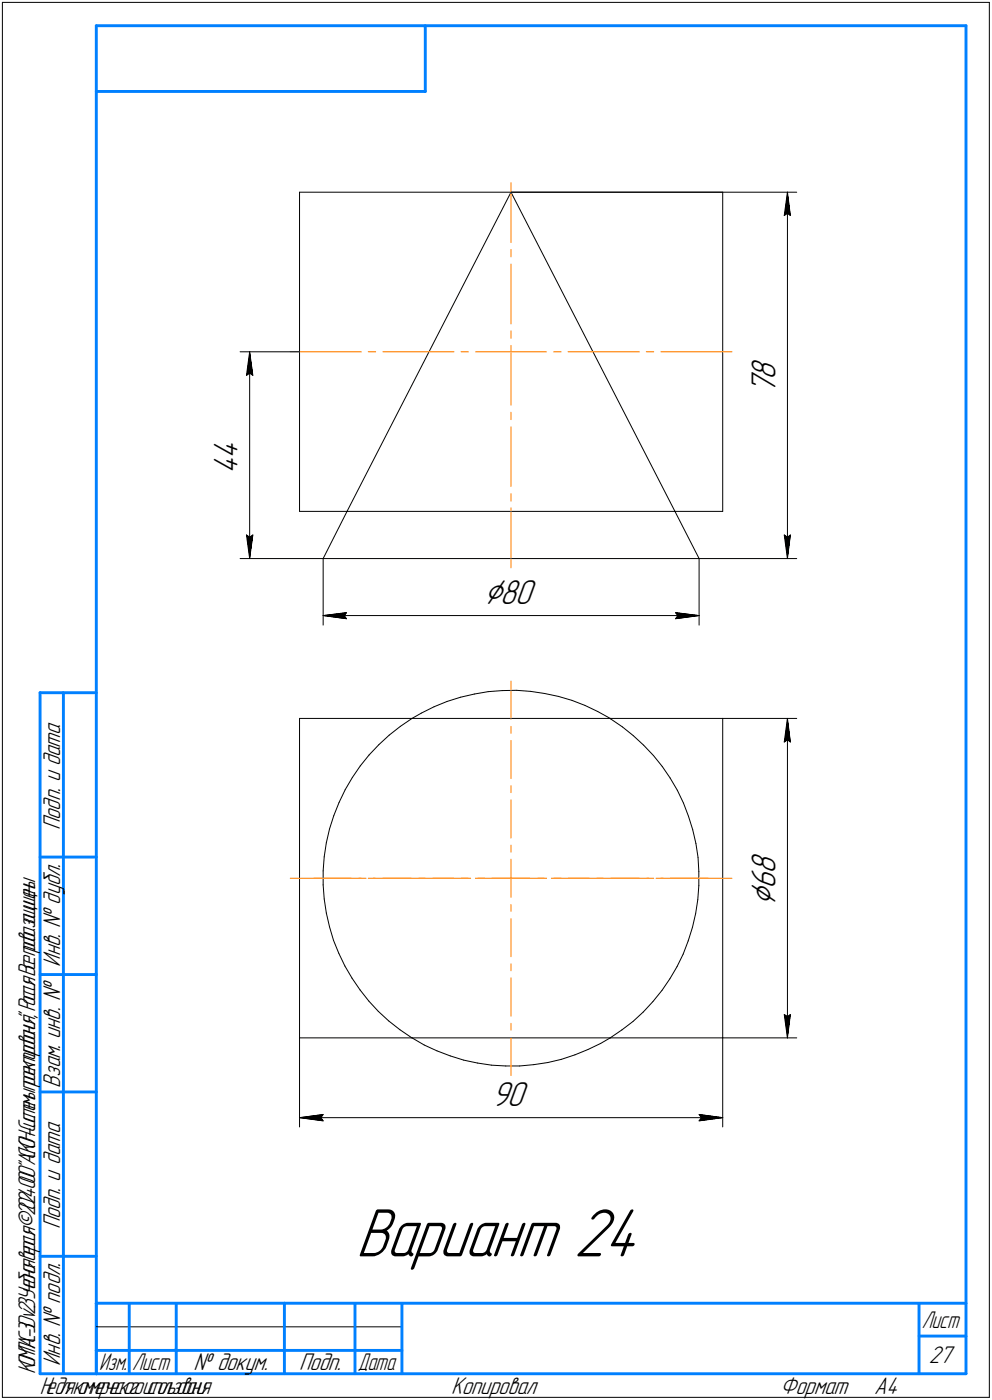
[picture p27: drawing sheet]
<svg xmlns="http://www.w3.org/2000/svg" width="211mm" height="298mm" viewBox="0 0 211 298" stroke-linecap="round" stroke-linejoin="round" font-family="sans-serif">
<defs><g id="words">
<text font-size="15.6" x="75.7" y="267.5">Вариант 24</text>
<g font-size="8.5">
<text x="102.9" y="128.5">⌀80</text>
<text x="165" y="192.8" transform="rotate(-90 165 192.8)">⌀</text>
</g>
<g font-size="7.8">
<text x="165" y="84" transform="rotate(-90 165 84)">7</text>
<text x="165" y="80.8" transform="rotate(-90 165 80.8)">8</text>
<text x="50.6" y="101" transform="rotate(-90 50.6 101)">4</text>
<text x="50.6" y="97.8" transform="rotate(-90 50.6 97.8)">4</text>
<text x="165" y="189.4" transform="rotate(-90 165 189.4)">6</text>
<text x="165" y="186.2" transform="rotate(-90 165 186.2)">8</text>
<text x="104.6" y="235.4">90</text>
</g>
<g font-size="5.5">
<text x="12.8" y="176.7" transform="rotate(-90 12.8 176.7)">Подп. и дата</text>
<text x="12.8" y="205.8" transform="rotate(-90 12.8 205.8)">Инв. № дубл.</text>
<text x="12.8" y="231.6" transform="rotate(-90 12.8 231.6)">Взам. инв. №</text>
<text x="12.8" y="261.7" transform="rotate(-90 12.8 261.7)">Подп. и дата</text>
<text x="12.8" y="290.8" transform="rotate(-90 12.8 290.8)">Инв. № подл.</text>
<text x="41.2" y="291.8">№ докум.</text>
<text x="63.6" y="291.8">Подп.</text>
<text x="197.6" y="290.3">27</text>
<text x="96" y="296.8">Копировал</text>
<text x="166" y="296.8">Формат</text>
<text x="186" y="296.8">A4</text>
</g>
<g font-size="5.4">
<text x="196.1" y="282.8">Лист</text>
<text x="7.5" y="292.5" transform="rotate(-90 7.5 292.5)">КОМПАС-3Dv23Учебнаяверсия©2024ООО&quot;АСКОН-Системыпроектирования&quot;,Россия.Всеправазащищены.</text>
<text x="21.1" y="291.8">Изм.</text>
<text x="28.1" y="291.8">Лист</text>
<text x="76.1" y="291.8">Дата</text>
<text x="8.5" y="296.7">Недлякоммерческогоиспользования</text>
</g>
</g></defs>
<g fill="none" stroke="#000" stroke-width=".21">
<path d="M.5 .5v297zM.5 .5h210zM210.5 .5v297zM63.7 40.9v68zM63.7 40.9h90.1zM108.7 40.9l-34.9 68zM108.7 40.9l34.9 68zM108.7 40.9h60.8zM153.8 40.9v68zM166.8 45.9l.7-.5zM167.5 40.9l.6 5zM167.5 45.4l.6 .5z"/>
<path d="M167.5 40.9l-.7 5zM167.5 40.9v78zM51.1 74.9h12.6zM52.4 79.9l.7-.5zM53.1 74.9l.7 5zM53.1 79.4l.7 .5zM53.1 74.9l-.7 5zM53.1 74.9v44zM51.1 118.9h17.6zM52.4 113.9l.7 5zM52.4 113.9l.7 .5zM53.1 114.4l.7-.5z"/>
<path d="M53.8 113.9l-.7 5zM63.7 108.9h10.1zM68.7 118.9h80zM68.7 118.9v14.2zM73.8 108.9l-5.1 10zM73.8 108.9h69.8zM143.6 108.9l5.1 10zM143.6 108.9h10.2zM148.7 118.9v14.2zM148.7 118.9h20.8zM166.8 113.9l.7 5zM166.8 113.9l.7 .5z"/>
<path d="M167.5 114.4l.6-.5zM168.1 113.9l-.6 5zM68.7 131.1l5-.7zM68.7 131.1l5 .6zM68.7 131.1h80zM73.2 131.1l.5 .6zM73.7 130.4l-.5 .7zM143.7 131.7l5-.6zM143.7 130.4l.5 .7zM143.7 130.4l5 .7zM144.2 131.1l-.5 .6zM63.7 153h24z"/>
<path d="M63.7 153v68zM80.6 158.6l2.2-2.1zM80.6 158.6l-2.1 2.2zM82.8 156.5l2.4-1.8zM85.2 154.7l2.5-1.7zM87.7 153h42.1zM87.7 153l1.9-1.2zM89.6 151.8l2.7-1.3zM92.3 150.5l2.8-1.1zM95.1 149.4l2.9-1zM98 148.4l2.9-.6zM100.9 147.8l3-.5z"/>
<path d="M103.9 147.3l2.9-.3zM106.8 147h3.1zM109.9 147l3 .2zM112.9 147.2l3 .5zM115.9 147.7l2.9 .6zM118.8 148.3l2.9 .8zM121.7 149.1l2.8 1.1zM124.5 150.2l2.7 1.3zM127.2 151.5l2.6 1.5zM129.8 153h24zM129.8 153l.1 .1zM129.9 153.1l2.5 1.7z"/>
<path d="M132.4 154.8l2.3 1.8zM134.7 156.6l2.2 2.1zM136.9 158.7l2.1 2.2zM153.8 153v68zM153.8 153h15.7zM166.8 158l.7-.5zM167.5 153l.6 5zM167.5 157.5l.6 .5zM167.5 153l-.7 5zM167.5 153v68zM69.4 179.4l-.4 3zM70.1 176.5l-.7 2.9z"/>
<path d="M71 173.7l-.9 2.8zM72.1 170.9l-1.1 2.8zM73.4 168.1l-1.3 2.8zM75 165.6l-1.6 2.5zM76.7 163.1l-1.7 2.5zM78.5 160.8l-1.8 2.3zM139 160.9l1.9 2.3zM140.9 163.2l1.7 2.5zM142.6 165.7l1.5 2.6zM144.1 168.3l1.3 2.7zM145.4 171l1.1 2.8zM146.5 173.8l.9 2.9z"/>
<path d="M147.4 176.7l.7 2.9zM148.1 179.6l.4 2.9zM68.7 185.4v3zM68.7 188.4l.3 3zM69 182.4l-.3 3zM69 191.4l.4 3zM69.4 194.4l.7 2.9zM70.1 197.3l.9 2.9zM147.3 197.4l-.9 2.9zM148 194.5l-.7 2.9zM148.4 191.6l-.4 2.9zM148.5 182.5l.2 3z"/>
<path d="M148.7 188.6l-.3 3zM148.7 185.5v3.1zM71 200.2l1.1 2.8zM72.1 203l1.3 2.7zM73.4 205.7l1.5 2.6zM74.9 208.3l1.7 2.5zM76.6 210.8l1.9 2.3zM78.5 213.1l2 2.2zM80.5 215.3l2.2 2.1zM82.7 217.4l2.4 1.8zM85.1 219.2l2.4 1.7zM132.3 219.3l2.4-1.8z"/>
<path d="M134.7 217.5l2.2-2.1zM138.9 213.2l-2 2.2zM140.8 210.9l-1.9 2.3zM142.5 208.4l-1.7 2.5zM144 205.8l-1.5 2.6zM145.3 203.1l-1.3 2.7zM146.4 200.3l-1.1 2.8zM166.8 216l.7 5zM166.8 216l.7 .5zM167.5 216.5l.6-.5zM168.1 216l-.6 5zM63.7 221h24z"/>
<path d="M63.7 221v18.9zM63.7 238l5-.7zM63.7 238l5 .6zM63.7 238h90.1zM68.2 238l.5 .6zM68.7 237.3l-.5 .7zM87.5 220.9l.2 .1zM87.7 221h42.1zM87.7 221l2.6 1.5zM90.3 222.5l2.7 1.2zM93 223.7l2.8 1.1zM95.8 224.8l2.9 .9z"/>
<path d="M98.7 225.7l2.9 .6zM101.6 226.3l3 .5zM104.6 226.8l3 .2zM107.6 227h3zM110.6 227l3-.3zM113.6 226.7l3-.5zM116.6 226.2l2.8-.6zM119.4 225.6l2.9-1zM122.3 224.6l2.8-1.1zM125.1 223.5l2.7-1.3zM127.8 222.2l2-1.2zM129.8 221h24z"/>
<path d="M129.8 221l2.5-1.7zM148.7 238.6l5.1-.6zM148.7 237.3l.5 .7zM148.7 237.3l5.1 .7zM149.2 238l-.5 .6zM153.8 221h15.7zM153.8 221v18.9zM.5 297.5h210zM20.5 282.5h65z"/>
</g>
<g fill="none" stroke="#ff8000" stroke-width=".21">
<path d="M108.7 38.9v12.7zM108.7 56.2v12.8zM108.7 53.1v1.6zM61.8 74.9h15.1zM78.3 74.9h1.6zM81.4 74.9h15.2zM98.1 74.9h1.6zM101.1 74.9h15.2zM108.7 73.5v12.7zM108.7 70.4v1.6zM117.8 74.9h1.6zM120.8 74.9h15.2z"/>
<path d="M137.5 74.9h1.6zM140.6 74.9h15.1zM108.7 90.9v12.7zM108.7 87.8v1.6zM108.7 108.1v12.8zM108.7 105.1v1.6zM108.7 145v8.1zM108.7 154.7v1.4zM108.7 157.6v8.2zM108.7 167.3v1.5zM108.7 170.3v8.1zM108.7 179.9v1.5z"/>
<path d="M61.8 187h15.1zM66.7 187h8.1zM76.4 187h1.5zM78.3 187h1.6zM79.4 187h8.1zM81.4 187h15.2zM89 187h1.5zM92 187h8.1zM98.1 187h1.6zM101.1 187h15.2zM101.7 187h1.5zM104.6 187h4.1z"/>
<path d="M108.7 195.6v8.1zM108.7 192.6v1.5zM108.7 187v4.1zM108.7 182.9v4.1zM108.7 187h4.1zM114.3 187h1.5zM117.3 187h8.1zM117.8 187h1.6zM120.8 187h15.2zM126.9 187h1.6zM129.9 187h8.2zM137.5 187h1.6z"/>
<path d="M139.6 187h1.5zM140.6 187h15.1zM142.6 187h8.1zM108.7 217.9v1.4zM108.7 208.2v8.2zM108.7 205.2v1.5zM108.7 220.9v8.1z"/>
</g>
<g fill="#fff" stroke="#fff" stroke-width=".21">
<path d="M159.2 181.2h7.3zM159.2 181.2h7.3zM159.2 181.3h7.3zM159.2 181.4h7.3zM159.2 181.4h7.3zM159.2 181.5h7.3zM159.2 181.5h7.3zM159.2 181.6h7.3zM159.2 181.6h7.3zM159.2 181.7h7.3zM159.2 181.8h7.3zM159.2 181.8h7.3zM159.2 181.9h7.3zM159.2 181.9h7.3zM159.2 182h7.3zM159.2 182h7.3zM159.2 182.1h7.3zM159.2 182.1h7.3zM159.2 182.2h7.3zM159.2 182.3h7.3zM159.2 182.3h7.3zM159.2 182.4h7.3zM159.2 182.4h7.3zM159.2 182.5h7.3zM159.2 182.5h7.3zM159.2 182.6h7.3zM159.2 182.7h7.3zM159.2 182.7h7.3zM159.2 182.8h7.3zM159.2 182.8h7.3zM159.2 182.9h7.3zM159.2 182.9h7.3zM159.2 183h7.3zM159.2 183h7.3zM159.2 183.1h7.3zM159.2 183.2h7.3zM159.2 183.2h7.3zM159.2 183.3h7.3zM159.2 183.3h7.3zM159.2 183.4h7.3zM159.2 183.4h7.3zM159.2 183.5h7.3zM159.2 183.6h7.3zM159.2 183.6h7.3zM159.2 183.7h7.3zM159.2 183.7h7.3zM159.2 183.8h7.3zM159.2 183.8h7.3zM159.2 183.9h7.3zM159.2 184h7.3zM159.2 184h7.3zM159.2 184.1h7.3zM159.2 184.1h7.3zM159.2 184.2h7.3zM159.2 184.2h7.3zM159.2 184.3h7.3zM159.2 184.3h7.3zM159.2 184.4h7.3zM159.2 184.5h7.3zM159.2 184.5h7.3zM159.2 184.6h7.3zM159.2 184.6h7.3zM159.2 184.7h7.3zM159.2 184.7h7.3zM159.2 184.8h7.3zM159.2 184.9h7.3zM159.2 184.9h7.3zM159.2 185h7.3zM159.2 185h7.3zM159.2 185.1h7.3zM159.2 185.1h7.3zM159.2 185.2h7.3zM159.2 185.3h7.3zM159.2 185.3h7.3zM159.2 185.4h7.3zM159.2 185.4h7.3zM159.2 185.5h7.3zM159.2 185.5h7.3zM159.2 185.6h7.3zM159.2 185.6h7.3zM159.2 185.7h7.3zM159.2 185.8h7.3zM159.2 185.8h7.3zM159.2 185.9h7.3zM159.2 185.9h7.3zM159.2 186h7.3zM159.2 186h7.3zM159.2 186.1h7.3zM159.2 186.2h7.3zM159.2 186.2h7.3zM159.2 186.3h7.3zM159.2 186.3h7.3zM159.2 186.4h7.3zM159.2 186.4h7.3zM159.2 186.5h7.3zM159.2 186.5h7.3zM159.2 186.6h7.3zM159.2 186.7h7.3zM159.2 186.7h7.3zM159.2 186.8h7.3zM159.2 186.8h7.3zM159.2 186.9h7.3zM159.2 186.9h7.3zM159.2 187h7.3zM159.2 187.1h7.3zM159.2 187.1h7.3zM159.2 187.2h7.3zM159.2 187.2h7.3zM159.2 187.3h7.3zM159.2 187.3h7.3zM159.2 187.4h7.3zM159.2 187.5h7.3zM159.2 187.5h7.3zM159.2 187.6h7.3zM159.2 187.6h7.3zM159.2 187.7h7.3zM159.2 187.7h7.3zM159.2 187.8h7.3zM159.2 187.8h7.3zM159.2 187.9h7.3zM159.2 188h7.3zM159.2 188h7.3zM159.2 188.1h7.3zM159.2 188.1h7.3zM159.2 188.2h7.3zM159.2 188.2h7.3zM159.2 188.3h7.3zM159.2 188.4h7.3zM159.2 188.4h7.3zM159.2 188.5h7.3zM159.2 188.5h7.3zM159.2 188.6h7.3zM159.2 188.6h7.3zM159.2 188.7h7.3zM159.2 188.8h7.3zM159.2 188.8h7.3zM159.2 188.9h7.3zM159.2 188.9h7.3zM159.2 189h7.3zM159.2 189h7.3zM159.2 189.1h7.3zM159.2 189.1h7.3zM159.2 189.2h7.3zM159.2 189.3h7.3zM159.2 189.3h7.3zM159.2 189.4h7.3zM159.2 189.4h7.3zM159.2 189.5h7.3zM159.2 189.5h7.3zM159.2 189.6h7.3zM159.2 189.7h7.3zM159.2 189.7h7.3zM159.2 189.8h7.3zM159.2 189.8h7.3zM159.2 189.9h7.3zM159.2 189.9h7.3zM159.2 190h7.3zM159.2 190h7.3zM159.2 190.1h7.3zM159.2 190.2h7.3zM159.2 190.2h7.3zM159.2 190.3h7.3zM159.2 190.3h7.3zM159.2 190.4h7.3zM159.2 190.4h7.3zM159.2 190.5h7.3zM159.2 190.6h7.3zM159.2 190.6h7.3zM159.2 190.7h7.3zM159.2 190.7h7.3zM159.2 190.8h7.3zM159.2 190.8h7.3zM159.2 190.9h7.3zM159.2 191h7.3zM159.2 191h7.3zM159.2 191.1h7.3zM159.2 191.1h7.3zM159.2 191.2h7.3zM159.2 191.2h7.3zM159.2 191.3h7.3zM159.2 191.3h7.3zM159.2 191.4h7.3zM159.2 191.5h7.3zM159.2 191.5h7.3zM159.2 191.6h7.3zM159.2 191.6h7.3zM159.2 191.7h7.3zM159.2 191.7h7.3zM159.2 191.8h7.3zM159.2 191.9h7.3zM159.2 191.9h7.3zM159.2 192h7.3zM159.2 192h7.3zM159.2 192.1h7.3zM159.2 192.1h7.3zM159.2 192.2h7.3zM159.2 192.2h7.3zM159.2 192.3h7.3zM159.2 192.4h7.3zM159.2 192.4h7.3zM159.2 192.5h7.3zM159.2 192.5h7.3zM159.2 192.6h7.3zM159.2 192.6h7.3zM159.2 192.7h7.3zM159.2 192.8h7.3z"/>
<path d="M167.5 153.1h.1zM167.5 153.2h.1zM167.4 153.2h.3zM167.4 153.3h.3zM167.4 153.4h.3zM167.4 153.4h.4zM167.4 153.5h.4zM167.3 153.5h.5zM167.3 153.6h.5zM167.3 153.6h.5zM167.2 153.7h.7zM167.2 153.8h.7zM167.2 153.8h.7zM167.2 153.9h.7zM167.2 153.9h.7zM167.1 154h.9zM167.1 154h.9zM167.1 154.1h.9zM167.1 154.1h.9zM167.1 154.2h.9zM167 154.3h1.1zM167 154.3h1.1zM167 154.4h1.1zM167 154.4h1.1zM167 154.5h1.1zM166.9 154.5h1.3zM166.9 154.6h1.3zM166.8 154.7h1.5zM166.8 154.7h1.5zM166.8 154.8h1.5zM166.8 154.8h1.5zM166.8 154.9h1.5zM166.8 154.9h1.5zM166.8 155h1.5zM166.8 155.1h1.5zM166.8 155.1h1.5zM166.8 155.2h1.5zM166.7 155.2h1.7zM166.7 155.3h1.7zM166.7 155.3h1.7zM166.7 155.4h1.7zM166.7 155.4h1.7zM166.7 155.5h1.7zM166.7 155.6h1.7zM166.7 155.6h1.7zM166.7 155.7h1.7zM166.7 155.7h1.7zM166.7 155.8h1.7zM166.7 155.8h1.7zM166.7 155.9h1.7zM166.7 156h1.7zM166.6 156h1.8zM166.6 156.1h1.9zM166.6 156.1h1.9zM166.6 156.2h1.9zM166.6 156.2h1.9zM166.6 156.3h1.9zM166.6 156.4h1.9zM166.6 156.4h1.9zM166.6 156.5h1.9zM166.6 156.5h1.9zM166.6 156.6h1.9zM166.6 156.6h1.9zM166.6 156.7h1.9zM166.6 156.7h1.9zM166.6 156.8h1.9zM166.5 156.9h2.1zM166.5 156.9h2.1zM166.5 157h2.1zM166.5 157h2.1zM166.5 157.1h2.1zM166.5 157.1h2.1zM166.5 157.2h2.1zM166.5 157.3h2.1zM166.5 157.3h2.2zM166.5 157.4h2.2zM166.5 157.4h2.2zM166.5 157.5h2.2zM166.5 157.5h2.2zM166.5 157.6h2.2zM166.5 157.6h2.2zM166.4 157.7h2.3zM166.4 157.8h2.3zM166.4 157.8h2.3zM166.4 157.9h2.3zM166.4 157.9h2.3zM166.4 158h2.3zM166.4 158h2.3zM166.3 158.1h2.5zM166.3 158.2h2.5zM166.3 158.2h2.5zM166.3 158.3h2.5zM166.3 158.3h2.5zM166.3 158.4h2.5zM166.3 158.4h2.5z"/>
<path d="M166.3 215.5h2.5zM166.3 215.6h2.5zM166.3 215.6h2.5zM166.3 215.7h2.5zM166.3 215.7h2.5zM166.3 215.8h2.5zM166.3 215.8h2.5zM166.3 215.9h2.5zM166.4 216h2.3zM166.4 216h2.3zM166.4 216.1h2.3zM166.4 216.1h2.3zM166.4 216.2h2.3zM166.4 216.2h2.3zM166.4 216.3h2.3zM166.5 216.4h2.2zM166.5 216.4h2.2zM166.5 216.5h2.2zM166.5 216.5h2.2zM166.5 216.6h2.2zM166.5 216.6h2.2zM166.5 216.7h2.2zM166.5 216.7h2.1zM166.5 216.8h2.1zM166.5 216.9h2.1zM166.5 216.9h2.1zM166.5 217h2.1zM166.5 217h2.1zM166.5 217.1h2.1zM166.5 217.1h2.1zM166.6 217.2h1.9zM166.6 217.3h1.9zM166.6 217.3h1.9zM166.6 217.4h1.9zM166.6 217.4h1.9zM166.6 217.5h1.9zM166.6 217.5h1.9zM166.6 217.6h1.9zM166.6 217.6h1.9zM166.6 217.7h1.9zM166.6 217.8h1.9zM166.6 217.8h1.9zM166.6 217.9h1.9zM166.6 217.9h1.9zM166.6 218h1.8zM166.7 218h1.7zM166.7 218.1h1.7zM166.7 218.2h1.7zM166.7 218.2h1.7zM166.7 218.3h1.7zM166.7 218.3h1.7zM166.7 218.4h1.7zM166.7 218.4h1.7zM166.7 218.5h1.7zM166.7 218.6h1.7zM166.7 218.6h1.7zM166.7 218.7h1.7zM166.7 218.7h1.7zM166.7 218.8h1.7zM166.8 218.8h1.5zM166.8 218.9h1.5zM166.8 218.9h1.5zM166.8 219h1.5zM166.8 219.1h1.5zM166.8 219.1h1.5zM166.8 219.2h1.5zM166.8 219.2h1.5zM166.8 219.3h1.5zM166.8 219.3h1.5zM166.9 219.4h1.3zM166.9 219.5h1.3zM167 219.5h1.1zM167 219.6h1.1zM167 219.6h1.1zM167 219.7h1.1zM167 219.7h1.1zM167.1 219.8h.9zM167.1 219.9h.9zM167.1 219.9h.9zM167.1 220h.9zM167.1 220h.9zM167.2 220.1h.7zM167.2 220.1h.7zM167.2 220.2h.7zM167.2 220.2h.7zM167.2 220.3h.7zM167.3 220.4h.5zM167.3 220.4h.5zM167.4 220.5h.4zM167.4 220.5h.4zM167.4 220.6h.3zM167.4 220.6h.3zM167.4 220.7h.3zM167.5 220.8h.1zM167.5 220.8h.1z"/>
<path d="M104.6 229.8h8.2zM104.6 229.9h8.2zM104.6 230h8.2zM104.6 230h8.2zM104.6 230.1h8.2zM104.6 230.1h8.2zM104.6 230.2h8.2zM104.6 230.2h8.2zM104.6 230.3h8.2zM104.6 230.3h8.2zM104.6 230.4h8.2zM104.6 230.5h8.2zM104.6 230.5h8.2zM104.6 230.6h8.2zM104.6 230.6h8.2zM104.6 230.7h8.2zM104.6 230.7h8.2zM104.6 230.8h8.2zM104.6 230.9h8.2zM104.6 230.9h8.2zM104.6 231h8.2zM104.6 231h8.2zM104.6 231.1h8.2zM104.6 231.1h8.2zM104.6 231.2h8.2zM104.6 231.3h8.2zM104.6 231.3h8.2zM104.6 231.4h8.2zM104.6 231.4h8.2zM104.6 231.5h8.2zM104.6 231.5h8.2zM104.6 231.6h8.2zM104.6 231.6h8.2zM104.6 231.7h8.2zM104.6 231.8h8.2zM104.6 231.8h8.2zM104.6 231.9h8.2zM104.6 231.9h8.2zM104.6 232h8.2zM104.6 232h8.2zM104.6 232.1h8.2zM104.6 232.2h8.2zM104.6 232.2h8.2zM104.6 232.3h8.2zM104.6 232.3h8.2zM104.6 232.4h8.2zM104.6 232.4h8.2zM104.6 232.5h8.2zM104.6 232.6h8.2zM104.6 232.6h8.2zM104.6 232.7h8.2zM104.6 232.7h8.2zM104.6 232.8h8.2zM104.6 232.8h8.2zM104.6 232.9h8.2zM104.6 232.9h8.2zM104.6 233h8.2zM104.6 233.1h8.2zM104.6 233.1h8.2zM104.6 233.2h8.2zM104.6 233.2h8.2zM104.6 233.3h8.2zM104.6 233.3h8.2zM104.6 233.4h8.2zM104.6 233.5h8.2zM104.6 233.5h8.2zM104.6 233.6h8.2zM104.6 233.6h8.2zM104.6 233.7h8.2zM104.6 233.7h8.2zM104.6 233.8h8.2zM104.6 233.8h8.2zM104.6 233.9h8.2zM104.6 234h8.2zM104.6 234h8.2zM104.6 234.1h8.2zM104.6 234.1h8.2zM104.6 234.2h8.2zM104.6 234.2h8.2zM104.6 234.3h8.2zM104.6 234.4h8.2zM104.6 234.4h8.2zM104.6 234.5h8.2zM104.6 234.5h8.2zM104.6 234.6h8.2zM104.6 234.6h8.2zM104.6 234.7h8.2zM104.6 234.8h8.2zM104.6 234.8h8.2zM104.6 234.9h8.2zM104.6 234.9h8.2zM104.6 235h8.2zM104.6 235h8.2zM104.6 235.1h8.2zM104.6 235.1h8.2zM104.6 235.2h8.2zM104.6 235.3h8.2zM104.6 235.3h8.2zM104.6 235.4h8.2zM104.6 235.4h8.2zM104.6 235.5h8.2zM104.6 235.5h8.2zM104.6 235.6h8.2zM104.6 235.7h8.2zM104.6 235.7h8.2zM104.6 235.8h8.2zM104.6 235.8h8.2zM104.6 235.9h8.2zM104.6 235.9h8.2zM104.6 236h8.2zM104.6 236.1h8.2zM104.6 236.1h8.2zM104.6 236.2h8.2zM104.6 236.2h8.2zM104.6 236.3h8.2zM104.6 236.3h8.2zM104.6 236.4h8.2zM104.6 236.4h8.2zM104.6 236.5h8.2zM104.6 236.6h8.2zM104.6 236.6h8.2zM104.6 236.7h8.2zM104.6 236.7h8.2zM104.6 236.8h8.2zM104.6 236.8h8.2zM104.6 236.9h8.2z"/>
<path d="M68.8 236.8h.4zM68.4 236.8h.8zM68 236.9h1.2zM67.6 237h1.6zM67.2 237h2zM66.8 237.1h2.4zM66.4 237.1h2.8zM66 237.2h3.2zM65.5 237.2h3.7zM65.4 237.3h3.8zM65.3 237.3h3.9zM65.1 237.4h4.1zM65 237.5h4.2zM64.9 237.5h4.3zM64.7 237.6h4.5zM64.6 237.6h4.6zM64.5 237.7h4.7zM64.3 237.7h4.9zM64.2 237.8h5zM64 237.9h5.2zM63.9 237.9h5.3zM63.7 238h5.5zM63.9 238h5.3zM64 238.1h5.2zM64.2 238.1h5zM64.3 238.2h4.9zM64.5 238.3h4.7zM64.6 238.3h4.6zM64.7 238.4h4.5zM64.9 238.4h4.3zM65 238.5h4.2zM65.1 238.5h4.1zM65.3 238.6h3.9zM65.4 238.6h3.8zM65.5 238.7h3.7zM66 238.8h3.2zM66.4 238.8h2.8zM66.8 238.9h2.4zM67.2 238.9h2zM67.6 239h1.6zM68 239h1.2zM68.4 239.1h.8zM68.8 239.2h.4z"/>
<path d="M148.2 236.8h.5zM148.2 236.8h.9zM148.2 236.9h1.3zM148.2 237h1.7zM148.2 237h2.1zM148.2 237.1h2.5zM148.2 237.1h3zM148.2 237.2h3.4zM148.2 237.2h3.7zM148.2 237.3h3.9zM148.2 237.3h4zM148.2 237.4h4.2zM148.2 237.5h4.3zM148.2 237.5h4.5zM148.2 237.6h4.6zM148.2 237.6h4.8zM148.2 237.7h4.9zM148.2 237.7h5zM148.2 237.8h5.2zM148.2 237.9h5.3zM148.2 237.9h5.4zM148.2 238h5.6zM148.2 238h5.4zM148.2 238.1h5.3zM148.2 238.1h5.2zM148.2 238.2h5zM148.2 238.3h4.9zM148.2 238.3h4.8zM148.2 238.4h4.6zM148.2 238.4h4.5zM148.2 238.5h4.3zM148.2 238.5h4.2zM148.2 238.6h4zM148.2 238.6h3.9zM148.2 238.7h3.7zM148.2 238.8h3.4zM148.2 238.8h3zM148.2 238.9h2.5zM148.2 238.9h2.1zM148.2 239h1.7zM148.2 239h1.3zM148.2 239.1h.9zM148.2 239.2h.5z"/>
<path d="M102.9 122.8h11.6zM102.9 122.9h11.6zM102.9 122.9h11.6zM102.9 123h11.6zM102.9 123h11.6zM102.9 123.1h11.6zM102.9 123.2h11.6zM102.9 123.2h11.6zM102.9 123.3h11.6zM102.9 123.3h11.6zM102.9 123.4h11.6zM102.9 123.4h11.6zM102.9 123.5h11.6zM102.9 123.6h11.6zM102.9 123.6h11.6zM102.9 123.7h11.6zM102.9 123.7h11.6zM102.9 123.8h11.6zM102.9 123.8h11.6zM102.9 123.9h11.6zM102.9 124h11.6zM102.9 124h11.6zM102.9 124.1h11.6zM102.9 124.1h11.6zM102.9 124.2h11.6zM102.9 124.2h11.6zM102.9 124.3h11.6zM102.9 124.3h11.6zM102.9 124.4h11.6zM102.9 124.5h11.6zM102.9 124.5h11.6zM102.9 124.6h11.6zM102.9 124.6h11.6zM102.9 124.7h11.6zM102.9 124.7h11.6zM102.9 124.8h11.6zM102.9 124.9h11.6zM102.9 124.9h11.6zM102.9 125h11.6zM102.9 125h11.6zM102.9 125.1h11.6zM102.9 125.1h11.6zM102.9 125.2h11.6zM102.9 125.3h11.6zM102.9 125.3h11.6zM102.9 125.4h11.6zM102.9 125.4h11.6zM102.9 125.5h11.6zM102.9 125.5h11.6zM102.9 125.6h11.6zM102.9 125.6h11.6zM102.9 125.7h11.6zM102.9 125.8h11.6zM102.9 125.8h11.6zM102.9 125.9h11.6zM102.9 125.9h11.6zM102.9 126h11.6zM102.9 126h11.6zM102.9 126.1h11.6zM102.9 126.2h11.6zM102.9 126.2h11.6zM102.9 126.3h11.6zM102.9 126.3h11.6zM102.9 126.4h11.6zM102.9 126.4h11.6zM102.9 126.5h11.6zM102.9 126.5h11.6zM102.9 126.6h11.6zM102.9 126.7h11.6zM102.9 126.7h11.6zM102.9 126.8h11.6zM102.9 126.8h11.6zM102.9 126.9h11.6zM102.9 126.9h11.6zM102.9 127h11.6zM102.9 127.1h11.6zM102.9 127.1h11.6zM102.9 127.2h11.6zM102.9 127.2h11.6zM102.9 127.3h11.6zM102.9 127.3h11.6zM102.9 127.4h11.6zM102.9 127.5h11.6zM102.9 127.5h11.6zM102.9 127.6h11.6zM102.9 127.6h11.6zM102.9 127.7h11.6zM102.9 127.7h11.6zM102.9 127.8h11.6zM102.9 127.8h11.6zM102.9 127.9h11.6zM102.9 128h11.6zM102.9 128h11.6zM102.9 128.1h11.6zM102.9 128.1h11.6zM102.9 128.2h11.6zM102.9 128.2h11.6zM102.9 128.3h11.6zM102.9 128.4h11.6zM102.9 128.4h11.6zM102.9 128.5h11.6zM102.9 128.5h11.6zM102.9 128.6h11.6zM102.9 128.6h11.6zM102.9 128.7h11.6zM102.9 128.7h11.6zM102.9 128.8h11.6zM102.9 128.9h11.6zM102.9 128.9h11.6zM102.9 129h11.6zM102.9 129h11.6zM102.9 129.1h11.6zM102.9 129.1h11.6zM102.9 129.2h11.6zM102.9 129.3h11.6zM102.9 129.3h11.6zM102.9 129.4h11.6zM102.9 129.4h11.6zM102.9 129.5h11.6zM102.9 129.5h11.6zM102.9 129.6h11.6zM102.9 129.7h11.6zM102.9 129.7h11.6zM102.9 129.8h11.6zM102.9 129.8h11.6zM102.9 129.9h11.6zM102.9 129.9h11.6zM102.9 130h11.6zM102.9 130h11.6z"/>
<path d="M73.8 129.9h.4zM73.4 129.9h.8zM73 130h1.2zM72.6 130h1.6zM72.2 130.1h2zM71.7 130.2h2.5zM71.3 130.2h2.9zM71 130.3h3.2zM70.5 130.3h3.7zM70.4 130.4h3.8zM70.3 130.4h3.9zM70.1 130.5h4.1zM70 130.6h4.2zM69.9 130.6h4.3zM69.7 130.7h4.5zM69.6 130.7h4.6zM69.4 130.8h4.8zM69.3 130.8h4.9zM69.2 130.9h5zM69 131h5.2zM68.9 131h5.3zM68.7 131.1h5.5zM68.9 131.1h5.3zM69 131.2h5.2zM69.2 131.2h5zM69.3 131.3h4.9zM69.4 131.3h4.8zM69.6 131.4h4.6zM69.7 131.5h4.5zM69.9 131.5h4.3zM70 131.6h4.2zM70.1 131.6h4.1zM70.3 131.7h3.9zM70.4 131.7h3.8zM70.5 131.8h3.7zM71 131.9h3.2zM71.3 131.9h2.9zM71.7 132h2.5zM72.2 132h2zM72.6 132.1h1.6zM73 132.1h1.2zM73.4 132.2h.8zM73.8 132.2h.4z"/>
<path d="M143.2 129.9h.5zM143.2 129.9h.8zM143.2 130h1.2zM143.2 130h1.7zM143.2 130.1h2.1zM143.2 130.2h2.5zM143.2 130.2h2.9zM143.2 130.3h3.3zM143.2 130.3h3.7zM143.2 130.4h3.9zM143.2 130.4h4zM143.2 130.5h4.2zM143.2 130.6h4.3zM143.2 130.6h4.5zM143.2 130.7h4.6zM143.2 130.7h4.7zM143.2 130.8h4.9zM143.2 130.8h5zM143.2 130.9h5.1zM143.2 131h5.3zM143.2 131h5.4zM143.2 131.1h5.5zM143.2 131.1h5.4zM143.2 131.2h5.3zM143.2 131.2h5.1zM143.2 131.3h5zM143.2 131.3h4.9zM143.2 131.4h4.7zM143.2 131.5h4.6zM143.2 131.5h4.5zM143.2 131.6h4.3zM143.2 131.6h4.2zM143.2 131.7h4zM143.2 131.7h3.9zM143.2 131.8h3.7zM143.2 131.9h3.3zM143.2 131.9h2.9zM143.2 132h2.5zM143.2 132h2.1zM143.2 132.1h1.7zM143.2 132.1h1.2zM143.2 132.2h.8zM143.2 132.2h.5z"/>
<path d="M159.4 75.8h7.1zM159.4 75.9h7.1zM159.4 75.9h7.1zM159.4 76h7.1zM159.4 76h7.1zM159.4 76.1h7.1zM159.4 76.1h7.1zM159.4 76.2h7.1zM159.4 76.3h7.1zM159.4 76.3h7.1zM159.4 76.4h7.1zM159.4 76.4h7.1zM159.4 76.5h7.1zM159.4 76.5h7.1zM159.4 76.6h7.1zM159.4 76.7h7.1zM159.4 76.7h7.1zM159.4 76.8h7.1zM159.4 76.8h7.1zM159.4 76.9h7.1zM159.4 76.9h7.1zM159.4 77h7.1zM159.4 77h7.1zM159.4 77.1h7.1zM159.4 77.2h7.1zM159.4 77.2h7.1zM159.4 77.3h7.1zM159.4 77.3h7.1zM159.4 77.4h7.1zM159.4 77.4h7.1zM159.4 77.5h7.1zM159.4 77.6h7.1zM159.4 77.6h7.1zM159.4 77.7h7.1zM159.4 77.7h7.1zM159.4 77.8h7.1zM159.4 77.8h7.1zM159.4 77.9h7.1zM159.4 77.9h7.1zM159.4 78h7.1zM159.4 78.1h7.1zM159.4 78.1h7.1zM159.4 78.2h7.1zM159.4 78.2h7.1zM159.4 78.3h7.1zM159.4 78.3h7.1zM159.4 78.4h7.1zM159.4 78.5h7.1zM159.4 78.5h7.1zM159.4 78.6h7.1zM159.4 78.6h7.1zM159.4 78.7h7.1zM159.4 78.7h7.1zM159.4 78.8h7.1zM159.4 78.9h7.1zM159.4 78.9h7.1zM159.4 79h7.1zM159.4 79h7.1zM159.4 79.1h7.1zM159.4 79.1h7.1zM159.4 79.2h7.1zM159.4 79.2h7.1zM159.4 79.3h7.1zM159.4 79.4h7.1zM159.4 79.4h7.1zM159.4 79.5h7.1zM159.4 79.5h7.1zM159.4 79.6h7.1zM159.4 79.6h7.1zM159.4 79.7h7.1zM159.4 79.8h7.1zM159.4 79.8h7.1zM159.4 79.9h7.1zM159.4 79.9h7.1zM159.4 80h7.1zM159.4 80h7.1zM159.4 80.1h7.1zM159.4 80.2h7.1zM159.4 80.2h7.1zM159.4 80.3h7.1zM159.4 80.3h7.1zM159.4 80.4h7.1zM159.4 80.4h7.1zM159.4 80.5h7.1zM159.4 80.5h7.1zM159.4 80.6h7.1zM159.4 80.7h7.1zM159.4 80.7h7.1zM159.4 80.8h7.1zM159.4 80.8h7.1zM159.4 80.9h7.1zM159.4 80.9h7.1zM159.4 81h7.1zM159.4 81.1h7.1zM159.4 81.1h7.1zM159.4 81.2h7.1zM159.4 81.2h7.1zM159.4 81.3h7.1zM159.4 81.3h7.1zM159.4 81.4h7.1zM159.4 81.4h7.1zM159.4 81.5h7.1zM159.4 81.6h7.1zM159.4 81.6h7.1zM159.4 81.7h7.1zM159.4 81.7h7.1zM159.4 81.8h7.1zM159.4 81.8h7.1zM159.4 81.9h7.1zM159.4 82h7.1zM159.4 82h7.1zM159.4 82.1h7.1zM159.4 82.1h7.1zM159.4 82.2h7.1zM159.4 82.2h7.1zM159.4 82.3h7.1zM159.4 82.4h7.1zM159.4 82.4h7.1zM159.4 82.5h7.1zM159.4 82.5h7.1zM159.4 82.6h7.1zM159.4 82.6h7.1zM159.4 82.7h7.1zM159.4 82.7h7.1zM159.4 82.8h7.1zM159.4 82.9h7.1zM159.4 82.9h7.1zM159.4 83h7.1zM159.4 83h7.1zM159.4 83.1h7.1zM159.4 83.1h7.1zM159.4 83.2h7.1zM159.4 83.3h7.1zM159.4 83.3h7.1zM159.4 83.4h7.1zM159.4 83.4h7.1zM159.4 83.5h7.1zM159.4 83.5h7.1zM159.4 83.6h7.1zM159.4 83.7h7.1zM159.4 83.7h7.1zM159.4 83.8h7.1zM159.4 83.8h7.1zM159.4 83.9h7.1zM159.4 83.9h7.1z"/>
<path d="M166.3 113.4h2.5zM166.3 113.5h2.5zM166.3 113.5h2.5zM166.3 113.6h2.5zM166.3 113.6h2.5zM166.3 113.7h2.5zM166.3 113.7h2.5zM166.3 113.8h2.5zM166.4 113.8h2.3zM166.4 113.9h2.3zM166.4 114h2.3zM166.4 114h2.3zM166.4 114.1h2.3zM166.4 114.1h2.3zM166.4 114.2h2.3zM166.5 114.2h2.2zM166.5 114.3h2.2zM166.5 114.4h2.2zM166.5 114.4h2.2zM166.5 114.5h2.2zM166.5 114.5h2.2zM166.5 114.6h2.2zM166.5 114.6h2.1zM166.5 114.7h2.1zM166.5 114.8h2.1zM166.5 114.8h2.1zM166.5 114.9h2.1zM166.5 114.9h2.1zM166.5 115h2.1zM166.5 115h2.1zM166.6 115.1h1.9zM166.6 115.1h1.9zM166.6 115.2h1.9zM166.6 115.3h1.9zM166.6 115.3h1.9zM166.6 115.4h1.9zM166.6 115.4h1.9zM166.6 115.5h1.9zM166.6 115.5h1.9zM166.6 115.6h1.9zM166.6 115.7h1.9zM166.6 115.7h1.9zM166.6 115.8h1.9zM166.6 115.8h1.9zM166.6 115.9h1.8zM166.7 115.9h1.7zM166.7 116h1.7zM166.7 116h1.7zM166.7 116.1h1.7zM166.7 116.2h1.7zM166.7 116.2h1.7zM166.7 116.3h1.7zM166.7 116.3h1.7zM166.7 116.4h1.7zM166.7 116.4h1.7zM166.7 116.5h1.7zM166.7 116.6h1.7zM166.7 116.6h1.7zM166.7 116.7h1.7zM166.8 116.7h1.5zM166.8 116.8h1.5zM166.8 116.8h1.5zM166.8 116.9h1.5zM166.8 117h1.5zM166.8 117h1.5zM166.8 117.1h1.5zM166.8 117.1h1.5zM166.8 117.2h1.5zM166.8 117.2h1.5zM166.9 117.3h1.3zM166.9 117.3h1.3zM167 117.4h1.1zM167 117.5h1.1zM167 117.5h1.1zM167 117.6h1.1zM167 117.6h1.1zM167.1 117.7h.9zM167.1 117.7h.9zM167.1 117.8h.9zM167.1 117.9h.9zM167.1 117.9h.9zM167.2 118h.7zM167.2 118h.7zM167.2 118.1h.7zM167.2 118.1h.7zM167.2 118.2h.7zM167.3 118.3h.5zM167.3 118.3h.5zM167.3 118.4h.5zM167.4 118.4h.4zM167.4 118.5h.4zM167.4 118.5h.3zM167.4 118.6h.3zM167.4 118.6h.3zM167.5 118.7h.1zM167.5 118.8h.1z"/>
<path d="M167.5 41.1h.1zM167.5 41.1h.1zM167.4 41.2h.3zM167.4 41.3h.3zM167.4 41.3h.3zM167.4 41.4h.4zM167.4 41.4h.4zM167.3 41.5h.5zM167.3 41.5h.5zM167.2 41.6h.7zM167.2 41.7h.7zM167.2 41.7h.7zM167.2 41.8h.7zM167.2 41.8h.7zM167.1 41.9h.9zM167.1 41.9h.9zM167.1 42h.9zM167.1 42.1h.9zM167.1 42.1h.9zM167 42.2h1.1zM167 42.2h1.1zM167 42.3h1.1zM167 42.3h1.1zM167 42.4h1.1zM166.9 42.4h1.3zM166.9 42.5h1.3zM166.8 42.6h1.5zM166.8 42.6h1.5zM166.8 42.7h1.5zM166.8 42.7h1.5zM166.8 42.8h1.5zM166.8 42.8h1.5zM166.8 42.9h1.5zM166.8 43h1.5zM166.8 43h1.5zM166.8 43.1h1.5zM166.7 43.1h1.7zM166.7 43.2h1.7zM166.7 43.2h1.7zM166.7 43.3h1.7zM166.7 43.3h1.7zM166.7 43.4h1.7zM166.7 43.5h1.7zM166.7 43.5h1.7zM166.7 43.6h1.7zM166.7 43.6h1.7zM166.7 43.7h1.7zM166.7 43.7h1.7zM166.7 43.8h1.7zM166.7 43.9h1.7zM166.6 43.9h1.8zM166.6 44h1.9zM166.6 44h1.9zM166.6 44.1h1.9zM166.6 44.1h1.9zM166.6 44.2h1.9zM166.6 44.3h1.9zM166.6 44.3h1.9zM166.6 44.4h1.9zM166.6 44.4h1.9zM166.6 44.5h1.9zM166.6 44.5h1.9zM166.6 44.6h1.9zM166.6 44.6h1.9zM166.6 44.7h1.9zM166.5 44.8h2.1zM166.5 44.8h2.1zM166.5 44.9h2.1zM166.5 44.9h2.1zM166.5 45h2.1zM166.5 45h2.1zM166.5 45.1h2.1zM166.5 45.2h2.1zM166.5 45.2h2.2zM166.5 45.3h2.2zM166.5 45.3h2.2zM166.5 45.4h2.2zM166.5 45.4h2.2zM166.5 45.5h2.2zM166.5 45.6h2.2zM166.4 45.6h2.3zM166.4 45.7h2.3zM166.4 45.7h2.3zM166.4 45.8h2.3zM166.4 45.8h2.3zM166.4 45.9h2.3zM166.4 45.9h2.3zM166.3 46h2.5zM166.3 46.1h2.5zM166.3 46.1h2.5zM166.3 46.2h2.5zM166.3 46.2h2.5zM166.3 46.3h2.5zM166.3 46.3h2.5z"/>
<path d="M45 92.8h7.1zM45 92.9h7.1zM45 92.9h7.1zM45 93h7.1zM45 93h7.1zM45 93.1h7.1zM45 93.1h7.1zM45 93.2h7.1zM45 93.2h7.1zM45 93.3h7.1zM45 93.4h7.1zM45 93.4h7.1zM45 93.5h7.1zM45 93.5h7.1zM45 93.6h7.1zM45 93.6h7.1zM45 93.7h7.1zM45 93.8h7.1zM45 93.8h7.1zM45 93.9h7.1zM45 93.9h7.1zM45 94h7.1zM45 94h7.1zM45 94.1h7.1zM45 94.1h7.1zM45 94.2h7.1zM45 94.3h7.1zM45 94.3h7.1zM45 94.4h7.1zM45 94.4h7.1zM45 94.5h7.1zM45 94.5h7.1zM45 94.6h7.1zM45 94.7h7.1zM45 94.7h7.1zM45 94.8h7.1zM45 94.8h7.1zM45 94.9h7.1zM45 94.9h7.1zM45 95h7.1zM45 95.1h7.1zM45 95.1h7.1zM45 95.2h7.1zM45 95.2h7.1zM45 95.3h7.1zM45 95.3h7.1zM45 95.4h7.1zM45 95.4h7.1zM45 95.5h7.1zM45 95.6h7.1zM45 95.6h7.1zM45 95.7h7.1zM45 95.7h7.1zM45 95.8h7.1zM45 95.8h7.1zM45 95.9h7.1zM45 96h7.1zM45 96h7.1zM45 96.1h7.1zM45 96.1h7.1zM45 96.2h7.1zM45 96.2h7.1zM45 96.3h7.1zM45 96.4h7.1zM45 96.4h7.1zM45 96.5h7.1zM45 96.5h7.1zM45 96.6h7.1zM45 96.6h7.1zM45 96.7h7.1zM45 96.7h7.1zM45 96.8h7.1zM45 96.9h7.1zM45 96.9h7.1zM45 97h7.1zM45 97h7.1zM45 97.1h7.1zM45 97.1h7.1zM45 97.2h7.1zM45 97.3h7.1zM45 97.3h7.1zM45 97.4h7.1zM45 97.4h7.1zM45 97.5h7.1zM45 97.5h7.1zM45 97.6h7.1zM45 97.6h7.1zM45 97.7h7.1zM45 97.8h7.1zM45 97.8h7.1zM45 97.9h7.1zM45 97.9h7.1zM45 98h7.1zM45 98h7.1zM45 98.1h7.1zM45 98.2h7.1zM45 98.2h7.1zM45 98.3h7.1zM45 98.3h7.1zM45 98.4h7.1zM45 98.4h7.1zM45 98.5h7.1zM45 98.6h7.1zM45 98.6h7.1zM45 98.7h7.1zM45 98.7h7.1zM45 98.8h7.1zM45 98.8h7.1zM45 98.9h7.1zM45 98.9h7.1zM45 99h7.1zM45 99.1h7.1zM45 99.1h7.1zM45 99.2h7.1zM45 99.2h7.1zM45 99.3h7.1zM45 99.3h7.1zM45 99.4h7.1zM45 99.5h7.1zM45 99.5h7.1zM45 99.6h7.1zM45 99.6h7.1zM45 99.7h7.1zM45 99.7h7.1zM45 99.8h7.1zM45 99.9h7.1zM45 99.9h7.1zM45 100h7.1zM45 100h7.1zM45 100.1h7.1zM45 100.1h7.1zM45 100.2h7.1zM45 100.2h7.1zM45 100.3h7.1zM45 100.4h7.1zM45 100.4h7.1zM45 100.5h7.1zM45 100.5h7.1zM45 100.6h7.1zM45 100.6h7.1zM45 100.7h7.1zM45 100.8h7.1zM45 100.8h7.1zM45 100.9h7.1zM45 100.9h7.1z"/>
<path d="M51.9 113.4h2.5zM51.9 113.5h2.5zM51.9 113.5h2.5zM51.9 113.6h2.5zM51.9 113.6h2.5zM51.9 113.7h2.5zM51.9 113.7h2.5zM51.9 113.8h2.5zM52 113.8h2.3zM52 113.9h2.3zM52 114h2.3zM52 114h2.3zM52 114.1h2.3zM52 114.1h2.3zM52 114.2h2.3zM52 114.2h2.2zM52 114.3h2.2zM52 114.4h2.2zM52 114.4h2.2zM52 114.5h2.2zM52 114.5h2.2zM52 114.6h2.2zM52 114.6h2.2zM52.1 114.7h2.1zM52.1 114.8h2.1zM52.1 114.8h2.1zM52.1 114.9h2.1zM52.1 114.9h2.1zM52.1 115h2.1zM52.1 115h2.1zM52.2 115.1h1.9zM52.2 115.1h1.9zM52.2 115.2h1.9zM52.2 115.3h1.9zM52.2 115.3h1.9zM52.2 115.4h1.9zM52.2 115.4h1.9zM52.2 115.5h1.9zM52.2 115.5h1.9zM52.2 115.6h1.9zM52.2 115.7h1.9zM52.2 115.7h1.9zM52.2 115.8h1.9zM52.2 115.8h1.9zM52.2 115.9h1.8zM52.3 115.9h1.7zM52.3 116h1.7zM52.3 116h1.7zM52.3 116.1h1.7zM52.3 116.2h1.7zM52.3 116.2h1.7zM52.3 116.3h1.7zM52.3 116.3h1.7zM52.3 116.4h1.7zM52.3 116.4h1.7zM52.3 116.5h1.7zM52.3 116.6h1.7zM52.3 116.6h1.7zM52.3 116.7h1.7zM52.4 116.7h1.5zM52.4 116.8h1.5zM52.4 116.8h1.5zM52.4 116.9h1.5zM52.4 117h1.5zM52.4 117h1.5zM52.4 117.1h1.5zM52.4 117.1h1.4zM52.4 117.2h1.4zM52.4 117.2h1.4zM52.5 117.3h1.3zM52.5 117.3h1.3zM52.5 117.4h1.2zM52.5 117.5h1.2zM52.5 117.5h1.2zM52.6 117.6h1.1zM52.6 117.6h1.1zM52.7 117.7h.9zM52.7 117.7h.9zM52.7 117.8h.9zM52.7 117.9h.9zM52.7 117.9h.9zM52.8 118h.7zM52.8 118h.7zM52.8 118.1h.7zM52.8 118.1h.7zM52.8 118.2h.7zM52.9 118.3h.5zM52.9 118.3h.5zM52.9 118.4h.5zM52.9 118.4h.4zM52.9 118.5h.4zM53 118.5h.3zM53 118.6h.3zM53 118.6h.3zM53.1 118.7h.1zM53.1 118.8h.1z"/>
<path d="M53.1 75.1h.1zM53.1 75.1h.1zM53 75.2h.3zM53 75.2h.3zM53 75.3h.3zM52.9 75.4h.4zM52.9 75.4h.4zM52.9 75.5h.5zM52.9 75.5h.5zM52.9 75.6h.5zM52.8 75.6h.7zM52.8 75.7h.7zM52.8 75.7h.7zM52.8 75.8h.7zM52.8 75.9h.7zM52.7 75.9h.9zM52.7 76h.9zM52.7 76h.9zM52.7 76.1h.9zM52.7 76.1h.9zM52.6 76.2h1.1zM52.6 76.3h1.1zM52.5 76.3h1.2zM52.5 76.4h1.2zM52.5 76.4h1.2zM52.5 76.5h1.3zM52.5 76.5h1.3zM52.4 76.6h1.4zM52.4 76.7h1.4zM52.4 76.7h1.4zM52.4 76.8h1.5zM52.4 76.8h1.5zM52.4 76.9h1.5zM52.4 76.9h1.5zM52.4 77h1.5zM52.4 77h1.5zM52.4 77.1h1.5zM52.3 77.2h1.7zM52.3 77.2h1.7zM52.3 77.3h1.7zM52.3 77.3h1.7zM52.3 77.4h1.7zM52.3 77.4h1.7zM52.3 77.5h1.7zM52.3 77.6h1.7zM52.3 77.6h1.7zM52.3 77.7h1.7zM52.3 77.7h1.7zM52.3 77.8h1.7zM52.3 77.8h1.7zM52.3 77.9h1.7zM52.2 77.9h1.9zM52.2 78h1.9zM52.2 78.1h1.9zM52.2 78.1h1.9zM52.2 78.2h1.9zM52.2 78.2h1.9zM52.2 78.3h1.9zM52.2 78.3h1.9zM52.2 78.4h1.9zM52.2 78.5h1.9zM52.2 78.5h1.9zM52.2 78.6h1.9zM52.2 78.6h1.9zM52.2 78.7h1.9zM52.2 78.7h1.9zM52.1 78.8h2.1zM52.1 78.9h2.1zM52.1 78.9h2.1zM52.1 79h2.1zM52.1 79h2.1zM52.1 79.1h2.1zM52.1 79.1h2.1zM52 79.2h2.2zM52 79.2h2.2zM52 79.3h2.2zM52 79.4h2.2zM52 79.4h2.2zM52 79.5h2.2zM52 79.5h2.2zM52 79.6h2.3zM52 79.6h2.3zM52 79.7h2.3zM52 79.8h2.3zM52 79.8h2.3zM52 79.9h2.3zM52 79.9h2.3zM51.9 80h2.5zM51.9 80h2.5zM51.9 80.1h2.5zM51.9 80.2h2.5zM51.9 80.2h2.5zM51.9 80.3h2.5zM51.9 80.3h2.5z"/>
<path d="M75.7 256.3h62.6zM75.7 256.4h62.6zM75.7 256.4h62.6zM75.7 256.5h62.6zM75.7 256.5h62.6zM75.7 256.6h62.6zM75.7 256.7h62.6zM75.7 256.7h62.6zM75.7 256.8h62.6zM75.7 256.8h62.6zM75.7 256.9h62.6zM75.7 256.9h62.6zM75.7 257h62.6zM75.7 257h62.6zM75.7 257.1h62.6zM75.7 257.2h62.6zM75.7 257.2h62.6zM75.7 257.3h62.6zM75.7 257.3h62.6zM75.7 257.4h62.6zM75.7 257.4h62.6zM75.7 257.5h62.6zM75.7 257.6h62.6zM75.7 257.6h62.6zM75.7 257.7h62.6zM75.7 257.7h62.6zM75.7 257.8h62.6zM75.7 257.8h62.6zM75.7 257.9h62.6zM75.7 258h62.6zM75.7 258h62.6zM75.7 258.1h62.6zM75.7 258.1h62.6zM75.7 258.2h62.6zM75.7 258.2h62.6zM75.7 258.3h62.6zM75.7 258.3h62.6zM75.7 258.4h62.6zM75.7 258.5h62.6zM75.7 258.5h62.6zM75.7 258.6h62.6zM75.7 258.6h62.6zM75.7 258.7h62.6zM75.7 258.7h62.6zM75.7 258.8h62.6zM75.7 258.9h62.6zM75.7 258.9h62.6zM75.7 259h62.6zM75.7 259h62.6zM75.7 259.1h62.6zM75.7 259.1h62.6zM75.7 259.2h62.6zM75.7 259.2h62.6zM75.7 259.3h62.6zM75.7 259.4h62.6zM75.7 259.4h62.6zM75.7 259.5h62.6zM75.7 259.5h62.6zM75.7 259.6h62.6zM75.7 259.6h62.6zM75.7 259.7h62.6zM75.7 259.8h62.6zM75.7 259.8h62.6zM75.7 259.9h62.6zM75.7 259.9h62.6zM75.7 260h62.6zM75.7 260h62.6zM75.7 260.1h62.6zM75.7 260.2h62.6zM75.7 260.2h62.6zM75.7 260.3h62.6zM75.7 260.3h62.6zM75.7 260.4h62.6zM75.7 260.4h62.6zM75.7 260.5h62.6zM75.7 260.5h62.6zM75.7 260.6h62.6zM75.7 260.7h62.6zM75.7 260.7h62.6zM75.7 260.8h62.6zM75.7 260.8h62.6zM75.7 260.9h62.6zM75.7 260.9h62.6zM75.7 261h62.6zM75.7 261.1h62.6zM75.7 261.1h62.6zM75.7 261.2h62.6zM75.7 261.2h62.6zM75.7 261.3h62.6zM75.7 261.3h62.6zM75.7 261.4h62.6zM75.7 261.5h62.6zM75.7 261.5h62.6zM75.7 261.6h62.6zM75.7 261.6h62.6zM75.7 261.7h62.6zM75.7 261.7h62.6zM75.7 261.8h62.6zM75.7 261.8h62.6zM75.7 261.9h62.6zM75.7 262h62.6zM75.7 262h62.6zM75.7 262.1h62.6zM75.7 262.1h62.6zM75.7 262.2h62.6zM75.7 262.2h62.6zM75.7 262.3h62.6zM75.7 262.4h62.6zM75.7 262.4h62.6zM75.7 262.5h62.6zM75.7 262.5h62.6zM75.7 262.6h62.6zM75.7 262.6h62.6zM75.7 262.7h62.6zM75.7 262.7h62.6zM75.7 262.8h62.6zM75.7 262.9h62.6zM75.7 262.9h62.6zM75.7 263h62.6zM75.7 263h62.6zM75.7 263.1h62.6zM75.7 263.1h62.6zM75.7 263.2h62.6zM75.7 263.3h62.6zM75.7 263.3h62.6zM75.7 263.4h62.6zM75.7 263.4h62.6zM75.7 263.5h62.6zM75.7 263.5h62.6zM75.7 263.6h62.6zM75.7 263.7h62.6zM75.7 263.7h62.6zM75.7 263.8h62.6zM75.7 263.8h62.6zM75.7 263.9h62.6zM75.7 263.9h62.6zM75.7 264h62.6zM75.7 264h62.6zM75.7 264.1h62.6zM75.7 264.2h62.6zM75.7 264.2h62.6zM75.7 264.3h62.6zM75.7 264.3h62.6zM75.7 264.4h62.6zM75.7 264.4h62.6zM75.7 264.5h62.6zM75.7 264.6h62.6zM75.7 264.6h62.6zM75.7 264.7h62.6zM75.7 264.7h62.6zM75.7 264.8h62.6zM75.7 264.8h62.6zM75.7 264.9h62.6zM75.7 265h62.6zM75.7 265h62.6zM75.7 265.1h62.6zM75.7 265.1h62.6zM75.7 265.2h62.6zM75.7 265.2h62.6zM75.7 265.3h62.6zM75.7 265.3h62.6zM75.7 265.4h62.6zM75.7 265.5h62.6zM75.7 265.5h62.6zM75.7 265.6h62.6zM75.7 265.6h62.6zM75.7 265.7h62.6zM75.7 265.7h62.6zM75.7 265.8h62.6zM75.7 265.9h62.6zM75.7 265.9h62.6zM75.7 266h62.6zM75.7 266h62.6zM75.7 266.1h62.6zM75.7 266.1h62.6zM75.7 266.2h62.6zM75.7 266.2h62.6zM75.7 266.3h62.6zM75.7 266.4h62.6zM75.7 266.4h62.6zM75.7 266.5h62.6zM75.7 266.5h62.6zM75.7 266.6h62.6zM75.7 266.6h62.6zM75.7 266.7h62.6zM75.7 266.8h62.6zM75.7 266.8h62.6zM75.7 266.9h62.6zM75.7 266.9h62.6zM75.7 267h62.6zM75.7 267h62.6zM75.7 267.1h62.6zM75.7 267.2h62.6zM75.7 267.2h62.6zM75.7 267.3h62.6zM75.7 267.3h62.6zM75.7 267.4h62.6zM75.7 267.4h62.6zM75.7 267.5h62.6zM75.7 267.5h62.6zM75.7 267.6h62.6zM75.7 267.7h62.6zM75.7 267.7h62.6zM75.7 267.8h62.6zM75.7 267.8h62.6zM75.7 267.9h62.6zM75.7 267.9h62.6zM75.7 268h62.6zM75.7 268.1h62.6zM75.7 268.1h62.6zM75.7 268.2h62.6zM75.7 268.2h62.6zM75.7 268.3h62.6zM75.7 268.3h62.6zM75.7 268.4h62.6zM75.7 268.4h62.6zM75.7 268.5h62.6zM75.7 268.6h62.6zM75.7 268.6h62.6zM75.7 268.7h62.6zM75.7 268.7h62.6zM75.7 268.8h62.6zM75.7 268.8h62.6zM75.7 268.9h62.6zM75.7 269h62.6zM75.7 269h62.6zM75.7 269.1h62.6zM75.7 269.1h62.6zM75.7 269.2h62.6zM75.7 269.2h62.6zM75.7 269.3h62.6zM75.7 269.4h62.6zM75.7 269.4h62.6zM75.7 269.5h62.6zM75.7 269.5h62.6zM75.7 269.6h62.6zM75.7 269.6h62.6zM75.7 269.7h62.6zM75.7 269.7h62.6zM75.7 269.8h62.6zM75.7 269.9h62.6zM75.7 269.9h62.6zM75.7 270h62.6zM75.7 270h62.6zM75.7 270.1h62.6zM75.7 270.1h62.6zM75.7 270.2h62.6zM75.7 270.3h62.6zM75.7 270.3h62.6zM75.7 270.4h62.6zM75.7 270.4h62.6zM75.7 270.5h62.6zM75.7 270.5h62.6z"/>
</g>
<g fill="#000" stroke="#000" stroke-width=".21">
<path d="M167.4 41.8h.1zM167.4 41.8h.1zM167.4 41.9h.1zM167.4 41.9h.1zM167.4 42h.1zM167.4 42.1h.1zM167.4 42.1h.1zM167.4 42.2h.1zM167.4 42.2h.1zM167.4 42.3h.1zM167.4 42.3h.1zM167.4 42.4h.1zM167.4 42.4h.1zM167.4 42.5h.1zM167.4 42.6h.1zM167.3 42.6h.2zM167.3 42.7h.2zM167.3 42.7h.2zM167.3 42.8h.2zM167.3 42.8h.2zM167.3 42.9h.2zM167.3 43h.2zM167.2 43h.3zM167.2 43.1h.3zM167.2 43.1h.3zM167.2 43.2h.3zM167.2 43.2h.3zM167.2 43.3h.3zM167.2 43.3h.3zM167.2 43.4h.3zM167.2 43.5h.3zM167.2 43.5h.3zM167.2 43.6h.3zM167.2 43.6h.3zM167.2 43.7h.3zM167.2 43.7h.3zM167.2 43.8h.3zM167.1 43.9h.4zM167.1 43.9h.4zM167.1 44h.4zM167.1 44h.4zM167.1 44.1h.4zM167.1 44.1h.4zM167.1 44.2h.4zM167.1 44.3h.4zM167.1 44.3h.4zM167.1 44.4h.4zM167.1 44.4h.4zM167.1 44.5h.4zM167.1 44.5h.4zM167.1 44.6h.4zM167 44.6h.5zM167 44.7h.5zM167 44.8h.5zM167 44.8h.5zM167 44.9h.5zM167 44.9h.5zM167 45h.5zM167 45h.5zM167 45.1h.5zM167 45.2h.5zM167 45.2h.5zM167 45.3h.5zM167 45.3h.5zM167 45.4h.5zM167 45.4h.5zM166.9 45.5h.5zM166.9 45.6h.4zM166.9 45.6h.3zM166.9 45.7h.3zM166.9 45.7h.2zM166.9 45.8h.1z"/>
<path d="M167.5 41.4h.1zM167.5 41.5h.1zM167.5 41.5h.1zM167.5 41.6h.1zM167.5 41.7h.1zM167.5 41.7h.1zM167.5 41.8h.1zM167.5 41.8h.1zM167.5 41.9h.2zM167.5 41.9h.2zM167.5 42h.2zM167.5 42.1h.2zM167.5 42.1h.2zM167.5 42.2h.2zM167.5 42.2h.2zM167.5 42.3h.2zM167.5 42.3h.3zM167.5 42.4h.3zM167.5 42.4h.3zM167.5 42.5h.3zM167.5 42.6h.3zM167.5 42.6h.3zM167.5 42.7h.3zM167.5 42.7h.3zM167.5 42.8h.3zM167.5 42.8h.3zM167.5 42.9h.3zM167.5 43h.3zM167.5 43h.3zM167.5 43.1h.3zM167.5 43.1h.3zM167.5 43.2h.3zM167.5 43.2h.4zM167.5 43.3h.4zM167.5 43.3h.4zM167.5 43.4h.4zM167.5 43.5h.4zM167.5 43.5h.4zM167.5 43.6h.4zM167.5 43.6h.4zM167.5 43.7h.4zM167.5 43.7h.4zM167.5 43.8h.4zM167.5 43.9h.4zM167.5 43.9h.4zM167.5 44h.4zM167.5 44h.4zM167.5 44.1h.4zM167.5 44.1h.5zM167.5 44.2h.5zM167.5 44.3h.5zM167.5 44.3h.5zM167.5 44.4h.5zM167.5 44.4h.5zM167.5 44.5h.5zM167.5 44.5h.5zM167.5 44.6h.5zM167.5 44.6h.5zM167.5 44.7h.5zM167.5 44.8h.5zM167.5 44.8h.5zM167.5 44.9h.5zM167.5 44.9h.5zM167.5 45h.5zM167.5 45h.6zM167.5 45.1h.6zM167.5 45.2h.6zM167.5 45.2h.6zM167.5 45.3h.6zM167.5 45.3h.6zM167.5 45.4h.6zM167.6 45.4h.5zM167.7 45.5h.4zM167.8 45.6h.3zM167.8 45.6h.3zM167.9 45.7h.2zM168 45.7h.1zM168 45.8h.1z"/>
<path d="M53 75.7h.1zM53 75.8h.1zM53 75.9h.1zM53 75.9h.1zM53 76h.1zM53 76h.1zM53 76.1h.1zM53 76.1h.1zM52.9 76.2h.2zM52.9 76.3h.2zM52.9 76.3h.2zM52.9 76.4h.2zM52.9 76.4h.2zM52.9 76.5h.2zM52.9 76.5h.2zM52.9 76.6h.2zM52.9 76.7h.2zM52.9 76.7h.2zM52.9 76.8h.2zM52.9 76.8h.2zM52.9 76.9h.2zM52.9 76.9h.2zM52.9 77h.2zM52.8 77h.3zM52.8 77.1h.3zM52.8 77.2h.3zM52.8 77.2h.3zM52.8 77.3h.3zM52.8 77.3h.3zM52.8 77.4h.3zM52.8 77.4h.3zM52.8 77.5h.3zM52.8 77.6h.3zM52.8 77.6h.3zM52.8 77.7h.3zM52.8 77.7h.3zM52.8 77.8h.3zM52.7 77.8h.4zM52.7 77.9h.4zM52.7 77.9h.4zM52.7 78h.4zM52.7 78.1h.4zM52.7 78.1h.4zM52.7 78.2h.4zM52.7 78.2h.4zM52.7 78.3h.4zM52.7 78.3h.4zM52.7 78.4h.4zM52.7 78.5h.4zM52.7 78.5h.4zM52.7 78.6h.4zM52.7 78.6h.4zM52.6 78.7h.5zM52.6 78.7h.5zM52.6 78.8h.5zM52.6 78.9h.5zM52.6 78.9h.5zM52.6 79h.5zM52.6 79h.5zM52.6 79.1h.5zM52.5 79.1h.6zM52.5 79.2h.6zM52.5 79.2h.6zM52.5 79.3h.6zM52.5 79.4h.6zM52.5 79.4h.6zM52.5 79.5h.6zM52.5 79.5h.5zM52.5 79.6h.4zM52.5 79.6h.3zM52.5 79.7h.3zM52.5 79.8h.2zM52.5 79.8h.1z"/>
<path d="M53.1 75.4h.1zM53.1 75.4h.1zM53.1 75.5h.1zM53.1 75.5h.1zM53.1 75.6h.1zM53.1 75.6h.1zM53.1 75.7h.1zM53.1 75.7h.2zM53.1 75.8h.2zM53.1 75.9h.2zM53.1 75.9h.2zM53.1 76h.2zM53.1 76h.2zM53.1 76.1h.2zM53.1 76.1h.2zM53.1 76.2h.2zM53.1 76.3h.2zM53.1 76.3h.2zM53.1 76.4h.2zM53.1 76.4h.2zM53.1 76.5h.2zM53.1 76.5h.2zM53.1 76.6h.3zM53.1 76.7h.3zM53.1 76.7h.3zM53.1 76.8h.3zM53.1 76.8h.3zM53.1 76.9h.3zM53.1 76.9h.3zM53.1 77h.3zM53.1 77h.4zM53.1 77.1h.4zM53.1 77.2h.4zM53.1 77.2h.4zM53.1 77.3h.4zM53.1 77.3h.4zM53.1 77.4h.4zM53.1 77.4h.4zM53.1 77.5h.4zM53.1 77.6h.4zM53.1 77.6h.4zM53.1 77.7h.4zM53.1 77.7h.4zM53.1 77.8h.4zM53.1 77.8h.5zM53.1 77.9h.5zM53.1 77.9h.5zM53.1 78h.5zM53.1 78.1h.5zM53.1 78.1h.5zM53.1 78.2h.5zM53.1 78.2h.5zM53.1 78.3h.5zM53.1 78.3h.5zM53.1 78.4h.5zM53.1 78.5h.5zM53.1 78.5h.5zM53.1 78.6h.5zM53.1 78.6h.5zM53.1 78.7h.6zM53.1 78.7h.6zM53.1 78.8h.6zM53.1 78.9h.6zM53.1 78.9h.6zM53.1 79h.6zM53.1 79h.6zM53.1 79.1h.6zM53.1 79.1h.6zM53.1 79.2h.6zM53.1 79.2h.6zM53.1 79.3h.6zM53.1 79.4h.6zM53.1 79.4h.6zM53.2 79.5h.5zM53.3 79.5h.5zM53.3 79.6h.5zM53.5 79.6h.3zM53.5 79.7h.3zM53.6 79.8h.2zM53.7 79.8h.1z"/>
<path d="M52.5 114h.1zM52.5 114.1h.2zM52.5 114.1h.3zM52.5 114.2h.3zM52.5 114.2h.4zM52.5 114.3h.5zM52.5 114.4h.6zM52.5 114.4h.6zM52.5 114.5h.6zM52.5 114.5h.6zM52.5 114.6h.6zM52.5 114.6h.6zM52.5 114.7h.6zM52.6 114.8h.5zM52.6 114.8h.5zM52.6 114.9h.5zM52.6 114.9h.5zM52.6 115h.5zM52.6 115h.5zM52.6 115.1h.5zM52.6 115.1h.5zM52.7 115.2h.4zM52.7 115.3h.4zM52.7 115.3h.4zM52.7 115.4h.4zM52.7 115.4h.4zM52.7 115.5h.4zM52.7 115.5h.4zM52.7 115.6h.4zM52.7 115.7h.4zM52.7 115.7h.4zM52.7 115.8h.4zM52.7 115.8h.4zM52.7 115.9h.4zM52.7 115.9h.4zM52.7 116h.4zM52.8 116h.3zM52.8 116.1h.3zM52.8 116.2h.3zM52.8 116.2h.3zM52.8 116.3h.3zM52.8 116.3h.3zM52.8 116.4h.3zM52.8 116.4h.3zM52.8 116.5h.3zM52.8 116.6h.3zM52.8 116.6h.3zM52.8 116.7h.3zM52.8 116.7h.3zM52.8 116.8h.3zM52.9 116.8h.2zM52.9 116.9h.2zM52.9 117h.2zM52.9 117h.2zM52.9 117.1h.2zM52.9 117.1h.2zM52.9 117.2h.2zM52.9 117.2h.2zM52.9 117.3h.2zM52.9 117.3h.2zM52.9 117.4h.2zM52.9 117.5h.2zM52.9 117.5h.2zM52.9 117.6h.2zM52.9 117.6h.2zM53 117.7h.1zM53 117.7h.1zM53 117.8h.1zM53 117.9h.1zM53 117.9h.1zM53 118h.1zM53 118h.1zM53 118.1h.1z"/>
<path d="M53.7 114h.1zM53.6 114.1h.2zM53.5 114.1h.3zM53.5 114.2h.3zM53.3 114.2h.5zM53.3 114.3h.5zM53.2 114.4h.5zM53.1 114.4h.6zM53.1 114.5h.6zM53.1 114.5h.6zM53.1 114.6h.6zM53.1 114.6h.6zM53.1 114.7h.6zM53.1 114.8h.6zM53.1 114.8h.6zM53.1 114.9h.6zM53.1 114.9h.6zM53.1 115h.6zM53.1 115h.6zM53.1 115.1h.6zM53.1 115.1h.6zM53.1 115.2h.5zM53.1 115.3h.5zM53.1 115.3h.5zM53.1 115.4h.5zM53.1 115.4h.5zM53.1 115.5h.5zM53.1 115.5h.5zM53.1 115.6h.5zM53.1 115.7h.5zM53.1 115.7h.5zM53.1 115.8h.5zM53.1 115.8h.5zM53.1 115.9h.5zM53.1 115.9h.5zM53.1 116h.5zM53.1 116h.4zM53.1 116.1h.4zM53.1 116.2h.4zM53.1 116.2h.4zM53.1 116.3h.4zM53.1 116.3h.4zM53.1 116.4h.4zM53.1 116.4h.4zM53.1 116.5h.4zM53.1 116.6h.4zM53.1 116.6h.4zM53.1 116.7h.4zM53.1 116.7h.4zM53.1 116.8h.4zM53.1 116.8h.3zM53.1 116.9h.3zM53.1 117h.3zM53.1 117h.3zM53.1 117.1h.3zM53.1 117.1h.3zM53.1 117.2h.3zM53.1 117.2h.3zM53.1 117.3h.2zM53.1 117.3h.2zM53.1 117.4h.2zM53.1 117.5h.2zM53.1 117.5h.2zM53.1 117.6h.2zM53.1 117.6h.2zM53.1 117.7h.2zM53.1 117.7h.2zM53.1 117.8h.2zM53.1 117.9h.2zM53.1 117.9h.2zM53.1 118h.2zM53.1 118h.2zM53.1 118.1h.2zM53.1 118.1h.1zM53.1 118.2h.1zM53.1 118.3h.1zM53.1 118.3h.1zM53.1 118.4h.1zM53.1 118.4h.1zM53.1 118.5h.1z"/>
<path d="M166.9 114h.1zM166.9 114.1h.2zM166.9 114.1h.3zM166.9 114.2h.3zM166.9 114.2h.4zM166.9 114.3h.5zM167 114.4h.5zM167 114.4h.5zM167 114.5h.5zM167 114.5h.5zM167 114.6h.5zM167 114.6h.5zM167 114.7h.5zM167 114.8h.5zM167 114.8h.5zM167 114.9h.5zM167 114.9h.5zM167 115h.5zM167 115h.5zM167 115.1h.5zM167 115.1h.5zM167.1 115.2h.4zM167.1 115.3h.4zM167.1 115.3h.4zM167.1 115.4h.4zM167.1 115.4h.4zM167.1 115.5h.4zM167.1 115.5h.4zM167.1 115.6h.4zM167.1 115.7h.4zM167.1 115.7h.4zM167.1 115.8h.4zM167.1 115.8h.4zM167.1 115.9h.4zM167.1 115.9h.4zM167.1 116h.4zM167.2 116h.3zM167.2 116.1h.3zM167.2 116.2h.3zM167.2 116.2h.3zM167.2 116.3h.3zM167.2 116.3h.3zM167.2 116.4h.3zM167.2 116.4h.3zM167.2 116.5h.3zM167.2 116.6h.3zM167.2 116.6h.3zM167.2 116.7h.3zM167.2 116.7h.3zM167.2 116.8h.3zM167.3 116.8h.2zM167.3 116.9h.2zM167.3 117h.2zM167.3 117h.2zM167.3 117.1h.2zM167.3 117.1h.2zM167.3 117.2h.2zM167.3 117.2h.2zM167.4 117.3h.1zM167.4 117.3h.1zM167.4 117.4h.1zM167.4 117.5h.1zM167.4 117.5h.1zM167.4 117.6h.1zM167.4 117.6h.1zM167.4 117.7h.1zM167.4 117.7h.1zM167.4 117.8h.1zM167.4 117.9h.1zM167.4 117.9h.1zM167.4 118h.1zM167.4 118h.1zM167.4 118.1h.1z"/>
<path d="M168 114h.1zM168 114.1h.1zM167.9 114.1h.2zM167.8 114.2h.3zM167.8 114.2h.3zM167.7 114.3h.4zM167.6 114.4h.5zM167.5 114.4h.6zM167.5 114.5h.6zM167.5 114.5h.6zM167.5 114.6h.6zM167.5 114.6h.6zM167.5 114.7h.6zM167.5 114.8h.6zM167.5 114.8h.6zM167.5 114.9h.5zM167.5 114.9h.5zM167.5 115h.5zM167.5 115h.5zM167.5 115.1h.5zM167.5 115.1h.5zM167.5 115.2h.5zM167.5 115.3h.5zM167.5 115.3h.5zM167.5 115.4h.5zM167.5 115.4h.5zM167.5 115.5h.5zM167.5 115.5h.5zM167.5 115.6h.5zM167.5 115.7h.5zM167.5 115.7h.5zM167.5 115.8h.4zM167.5 115.8h.4zM167.5 115.9h.4zM167.5 115.9h.4zM167.5 116h.4zM167.5 116h.4zM167.5 116.1h.4zM167.5 116.2h.4zM167.5 116.2h.4zM167.5 116.3h.4zM167.5 116.3h.4zM167.5 116.4h.4zM167.5 116.4h.4zM167.5 116.5h.4zM167.5 116.6h.4zM167.5 116.6h.4zM167.5 116.7h.3zM167.5 116.7h.3zM167.5 116.8h.3zM167.5 116.8h.3zM167.5 116.9h.3zM167.5 117h.3zM167.5 117h.3zM167.5 117.1h.3zM167.5 117.1h.3zM167.5 117.2h.3zM167.5 117.2h.3zM167.5 117.3h.3zM167.5 117.3h.3zM167.5 117.4h.3zM167.5 117.5h.3zM167.5 117.5h.3zM167.5 117.6h.2zM167.5 117.6h.2zM167.5 117.7h.2zM167.5 117.7h.2zM167.5 117.8h.2zM167.5 117.9h.2zM167.5 117.9h.2zM167.5 118h.2zM167.5 118h.1zM167.5 118.1h.1zM167.5 118.1h.1zM167.5 118.2h.1zM167.5 118.3h.1zM167.5 118.3h.1zM167.5 118.4h.1zM167.5 118.4h.1z"/>
<path d="M68.7 131.1h4.5zM69.2 131.1h4.1zM69.6 131.2h3.7zM70 131.2h3.4zM70.4 131.3h3zM70.8 131.3h2.6zM71.2 131.4h2.3zM71.7 131.5h1.8zM72.1 131.5h1.4zM72.5 131.6h1.1zM72.9 131.6h.8zM73.3 131.7h.4z"/>
<path d="M73.3 130.5h.4zM72.8 130.6h.9zM72.4 130.6h1.2zM71.9 130.7h1.6zM71.5 130.7h2zM71 130.8h2.5zM70.6 130.8h2.8zM70.1 130.9h3.3zM69.7 131h3.6zM69.2 131h4.1z"/>
<path d="M143.8 130.5h.4zM143.8 130.6h.9zM143.9 130.6h1.2zM143.9 130.7h1.7zM144 130.7h2zM144 130.8h2.5zM144 130.8h2.9zM144.1 130.9h3.3zM144.2 131h3.6zM144.2 131h4.1z"/>
<path d="M144.2 131.1h4.5zM144.2 131.1h4.1zM144.2 131.2h3.7zM144.1 131.2h3.4zM144 131.3h3.1zM144 131.3h2.6zM144 131.4h2.2zM143.9 131.5h2zM143.9 131.5h1.5zM143.9 131.6h1.1zM143.8 131.6h.8zM143.8 131.7h.4z"/>
<path d="M167.4 153.8h.1zM167.4 153.9h.1zM167.4 153.9h.1zM167.4 154h.1zM167.4 154h.1zM167.4 154.1h.1zM167.4 154.1h.1zM167.4 154.2h.1zM167.4 154.3h.1zM167.4 154.3h.1zM167.4 154.4h.1zM167.4 154.4h.1zM167.4 154.5h.1zM167.4 154.5h.1zM167.4 154.6h.1zM167.3 154.7h.2zM167.3 154.7h.2zM167.3 154.8h.2zM167.3 154.8h.2zM167.3 154.9h.2zM167.3 154.9h.2zM167.3 155h.2zM167.3 155.1h.2zM167.2 155.1h.3zM167.2 155.2h.3zM167.2 155.2h.3zM167.2 155.3h.3zM167.2 155.3h.3zM167.2 155.4h.3zM167.2 155.4h.3zM167.2 155.5h.3zM167.2 155.6h.3zM167.2 155.6h.3zM167.2 155.7h.3zM167.2 155.7h.3zM167.2 155.8h.3zM167.2 155.8h.3zM167.1 155.9h.4zM167.1 156h.4zM167.1 156h.4zM167.1 156.1h.4zM167.1 156.1h.4zM167.1 156.2h.4zM167.1 156.2h.4zM167.1 156.3h.4zM167.1 156.4h.4zM167.1 156.4h.4zM167.1 156.5h.4zM167.1 156.5h.4zM167.1 156.6h.4zM167.1 156.6h.4zM167.1 156.7h.4zM167 156.7h.5zM167 156.8h.5zM167 156.9h.5zM167 156.9h.5zM167 157h.5zM167 157h.5zM167 157.1h.5zM167 157.1h.5zM167 157.2h.5zM167 157.3h.5zM167 157.3h.5zM167 157.4h.5zM167 157.4h.5zM167 157.5h.5zM167 157.5h.5zM166.9 157.6h.5zM166.9 157.6h.4zM166.9 157.7h.3zM166.9 157.8h.3zM166.9 157.8h.2zM166.9 157.9h.1z"/>
<path d="M167.5 153.5h.1zM167.5 153.5h.1zM167.5 153.6h.1zM167.5 153.6h.1zM167.5 153.7h.1zM167.5 153.8h.1zM167.5 153.8h.1zM167.5 153.9h.1zM167.5 153.9h.2zM167.5 154h.2zM167.5 154h.2zM167.5 154.1h.2zM167.5 154.1h.2zM167.5 154.2h.2zM167.5 154.3h.2zM167.5 154.3h.2zM167.5 154.4h.3zM167.5 154.4h.3zM167.5 154.5h.3zM167.5 154.5h.3zM167.5 154.6h.3zM167.5 154.7h.3zM167.5 154.7h.3zM167.5 154.8h.3zM167.5 154.8h.3zM167.5 154.9h.3zM167.5 154.9h.3zM167.5 155h.3zM167.5 155.1h.3zM167.5 155.1h.3zM167.5 155.2h.3zM167.5 155.2h.3zM167.5 155.3h.4zM167.5 155.3h.4zM167.5 155.4h.4zM167.5 155.4h.4zM167.5 155.5h.4zM167.5 155.6h.4zM167.5 155.6h.4zM167.5 155.7h.4zM167.5 155.7h.4zM167.5 155.8h.4zM167.5 155.8h.4zM167.5 155.9h.4zM167.5 156h.4zM167.5 156h.4zM167.5 156.1h.4zM167.5 156.1h.4zM167.5 156.2h.5zM167.5 156.2h.5zM167.5 156.3h.5zM167.5 156.4h.5zM167.5 156.4h.5zM167.5 156.5h.5zM167.5 156.5h.5zM167.5 156.6h.5zM167.5 156.6h.5zM167.5 156.7h.5zM167.5 156.7h.5zM167.5 156.8h.5zM167.5 156.9h.5zM167.5 156.9h.5zM167.5 157h.5zM167.5 157h.5zM167.5 157.1h.6zM167.5 157.1h.6zM167.5 157.2h.6zM167.5 157.3h.6zM167.5 157.3h.6zM167.5 157.4h.6zM167.5 157.4h.6zM167.5 157.5h.6zM167.6 157.5h.5zM167.7 157.6h.4zM167.8 157.6h.3zM167.8 157.7h.3zM167.9 157.8h.2zM168 157.8h.1zM168 157.9h.1z"/>
<path d="M166.9 216.1h.1zM166.9 216.2h.2zM166.9 216.2h.3zM166.9 216.3h.4zM166.9 216.4h.5zM166.9 216.4h.6zM167 216.5h.5zM167 216.5h.5zM167 216.6h.5zM167 216.6h.5zM167 216.7h.5zM167 216.7h.5zM167 216.8h.5zM167 216.9h.5zM167 216.9h.5zM167 217h.5zM167 217h.5zM167 217.1h.5zM167 217.1h.5zM167 217.2h.5zM167 217.3h.5zM167.1 217.3h.4zM167.1 217.4h.4zM167.1 217.4h.4zM167.1 217.5h.4zM167.1 217.5h.4zM167.1 217.6h.4zM167.1 217.6h.4zM167.1 217.7h.4zM167.1 217.8h.4zM167.1 217.8h.4zM167.1 217.9h.4zM167.1 217.9h.4zM167.1 218h.4zM167.1 218h.4zM167.2 218.1h.3zM167.2 218.2h.3zM167.2 218.2h.3zM167.2 218.3h.3zM167.2 218.3h.3zM167.2 218.4h.3zM167.2 218.4h.3zM167.2 218.5h.3zM167.2 218.6h.3zM167.2 218.6h.3zM167.2 218.7h.3zM167.2 218.7h.3zM167.2 218.8h.3zM167.2 218.8h.3zM167.2 218.9h.3zM167.3 218.9h.2zM167.3 219h.2zM167.3 219.1h.2zM167.3 219.1h.2zM167.3 219.2h.2zM167.3 219.2h.2zM167.3 219.3h.2zM167.4 219.3h.1zM167.4 219.4h.1zM167.4 219.5h.1zM167.4 219.5h.1zM167.4 219.6h.1zM167.4 219.6h.1zM167.4 219.7h.1zM167.4 219.7h.1zM167.4 219.8h.1zM167.4 219.9h.1zM167.4 219.9h.1zM167.4 220h.1zM167.4 220h.1zM167.4 220.1h.1zM167.4 220.1h.1z"/>
<path d="M168 216.1h.1zM167.9 216.2h.2zM167.9 216.2h.2zM167.8 216.3h.3zM167.7 216.4h.4zM167.6 216.4h.5zM167.5 216.5h.6zM167.5 216.5h.6zM167.5 216.6h.6zM167.5 216.6h.6zM167.5 216.7h.6zM167.5 216.7h.6zM167.5 216.8h.6zM167.5 216.9h.6zM167.5 216.9h.5zM167.5 217h.5zM167.5 217h.5zM167.5 217.1h.5zM167.5 217.1h.5zM167.5 217.2h.5zM167.5 217.3h.5zM167.5 217.3h.5zM167.5 217.4h.5zM167.5 217.4h.5zM167.5 217.5h.5zM167.5 217.5h.5zM167.5 217.6h.5zM167.5 217.6h.5zM167.5 217.7h.5zM167.5 217.8h.5zM167.5 217.8h.4zM167.5 217.9h.4zM167.5 217.9h.4zM167.5 218h.4zM167.5 218h.4zM167.5 218.1h.4zM167.5 218.2h.4zM167.5 218.2h.4zM167.5 218.3h.4zM167.5 218.3h.4zM167.5 218.4h.4zM167.5 218.4h.4zM167.5 218.5h.4zM167.5 218.6h.4zM167.5 218.6h.4zM167.5 218.7h.4zM167.5 218.7h.3zM167.5 218.8h.3zM167.5 218.8h.3zM167.5 218.9h.3zM167.5 218.9h.3zM167.5 219h.3zM167.5 219.1h.3zM167.5 219.1h.3zM167.5 219.2h.3zM167.5 219.2h.3zM167.5 219.3h.3zM167.5 219.3h.3zM167.5 219.4h.3zM167.5 219.5h.3zM167.5 219.5h.3zM167.5 219.6h.3zM167.5 219.6h.2zM167.5 219.7h.2zM167.5 219.7h.2zM167.5 219.8h.2zM167.5 219.9h.2zM167.5 219.9h.2zM167.5 220h.2zM167.5 220h.2zM167.5 220.1h.1zM167.5 220.1h.1zM167.5 220.2h.1zM167.5 220.2h.1zM167.5 220.3h.1zM167.5 220.4h.1zM167.5 220.4h.1zM167.5 220.5h.1z"/>
<path d="M63.7 238h4.5zM64.2 238h4.1zM64.6 238.1h3.8zM65 238.1h3.4zM65.4 238.2h3zM65.9 238.3h2.6zM66.3 238.3h2.2zM66.7 238.4h1.9zM67.1 238.4h1.5zM67.5 238.5h1.1zM68 238.5h.7zM68.4 238.6h.3z"/>
<path d="M68.4 237.3h.3zM68 237.4h.7zM67.5 237.5h1.1zM67.1 237.5h1.5zM66.7 237.6h1.9zM66.3 237.6h2.2zM65.9 237.7h2.6zM65.4 237.7h3zM65 237.8h3.4zM64.6 237.9h3.8zM64.2 237.9h4.1z"/>
<path d="M148.8 237.3h.4zM148.8 237.4h.8zM148.9 237.5h1.1zM148.9 237.5h1.5zM149 237.6h1.9zM149 237.6h2.3zM149.1 237.7h2.6zM149.1 237.7h3zM149.1 237.8h3.4zM149.2 237.9h3.8zM149.2 237.9h4.2z"/>
<path d="M149.2 238h4.6zM149.2 238h4.2zM149.2 238.1h3.8zM149.1 238.1h3.4zM149.1 238.2h3zM149.1 238.3h2.6zM149 238.3h2.3zM149 238.4h1.9zM148.9 238.4h1.5zM148.9 238.5h1.1zM148.8 238.5h.8zM148.8 238.6h.4z"/>
</g>
<g fill="none" stroke="#0080ff" stroke-width=".62">
<path d="M20.5 5.5v287zM20.5 5.5h185zM20.5 19.5h70zM90.5 5.5v14zM205.5 5.5v287zM8.5 147.5v145zM8.5 147.5h12zM13.5 147.5v145zM8.5 182.5h12zM8.5 207.5h12zM8.5 232.5h12zM8.5 267.5h12z"/>
<path d="M20.5 277.5h185zM20.5 277.5v15zM27.5 277.5v15zM37.5 277.5v15zM60.5 277.5v15zM75.5 277.5v15zM85.5 277.5v15zM195.5 277.5v15zM8.5 292.5h12zM20.5 292.5h185zM20.5 287.5h7zM27.5 287.5h10z"/>
<path d="M37.5 287.5h23zM60.5 287.5h15zM75.5 287.5h10zM195.5 284.5h10z"/>
</g>
<use href="#words"/>
</svg>
